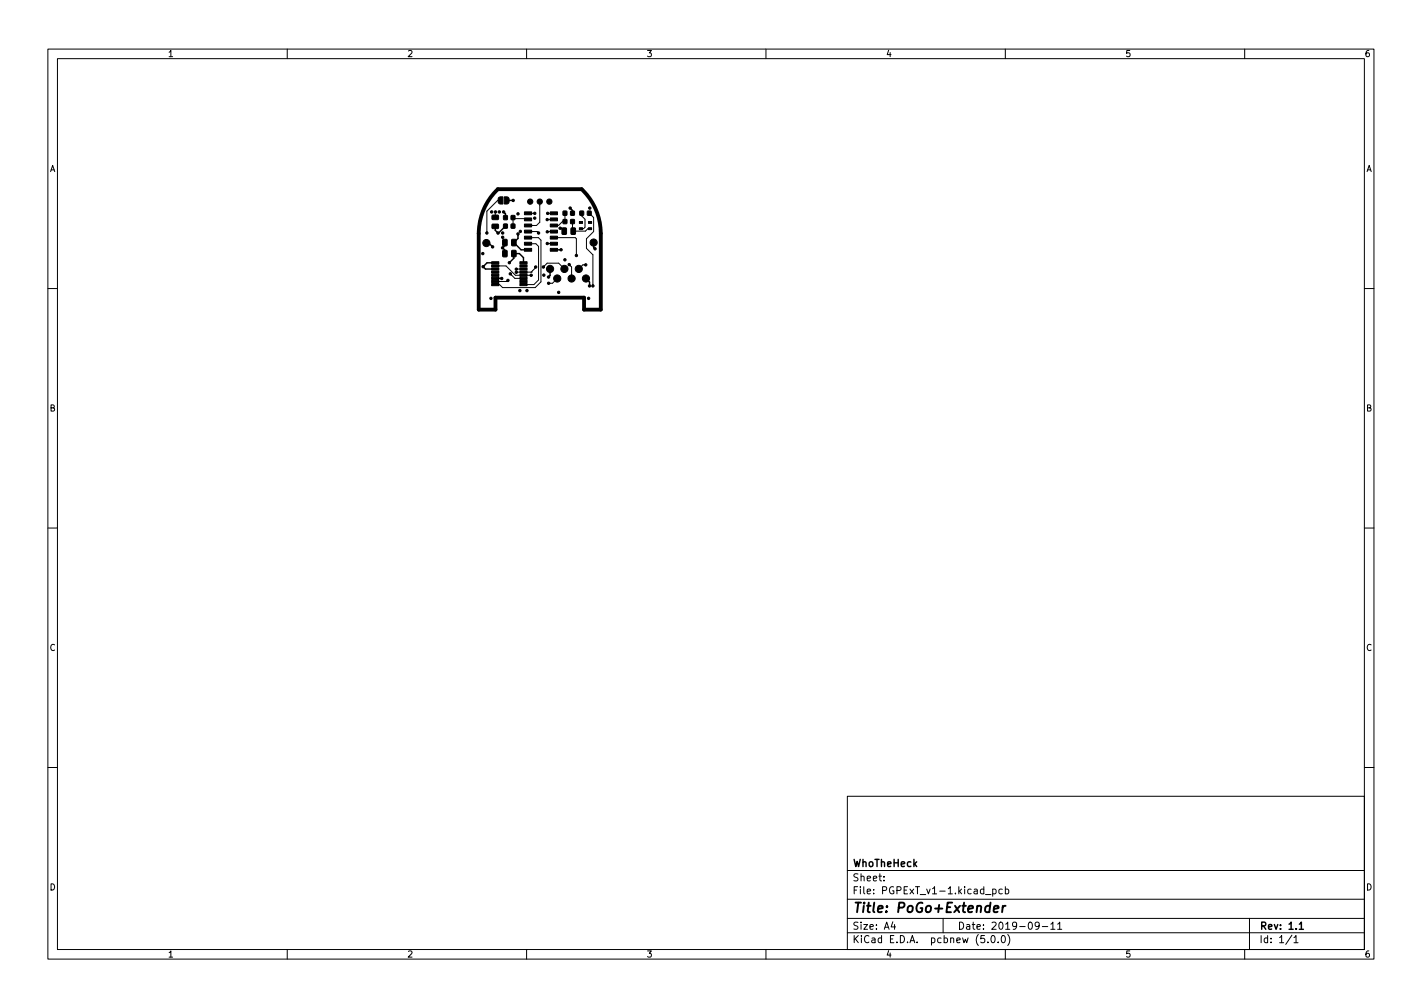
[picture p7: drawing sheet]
<svg xmlns="http://www.w3.org/2000/svg" width="297mm" height="210mm" viewBox="0 0 297 210" stroke-linecap="round" stroke-linejoin="round" font-family="sans-serif">
<defs><g id="words">
<text font-size="2.8" x="178" y="190.6">Title: PoGo+Extender</text>
<g font-size="2.1">
<text x="178" y="184">Sheet:</text>
<text x="178" y="181">WhoTheHeck</text>
<text x="178" y="186.7">File: PGPExT_v1-1.kicad_pcb</text>
<text x="178" y="196.9">KiCad E.D.A. pcbnew (5.0.0)</text>
<text x="178" y="194.1">Size: A4</text>
<text x="200" y="194.1">Date: 2019-09-11</text>
<text x="263" y="194.1">Rev: 1.1</text>
<text x="263" y="196.9">Id: 1/1</text>
</g>
<g font-size="1.8">
<text x="35" y="11.9">1</text>
<text x="85" y="11.9">2</text>
<text x="135" y="11.9">3</text>
<text x="185" y="11.9">4</text>
<text x="235" y="11.9">5</text>
<text x="285" y="11.9">6</text>
<text x="10.3" y="35.9">A</text>
<text x="285.3" y="35.9">A</text>
<text x="10.3" y="85.9">B</text>
<text x="285.3" y="85.9">B</text>
<text x="10.3" y="135.9">C</text>
<text x="285.3" y="135.9">C</text>
<text x="10.3" y="185.9">D</text>
<text x="285.3" y="185.9">D</text>
<text x="35" y="199.9">1</text>
<text x="85" y="199.9">2</text>
<text x="135" y="199.9">3</text>
<text x="185" y="199.9">4</text>
<text x="235" y="199.9">5</text>
<text x="285" y="199.9">6</text>
</g>
</g></defs>
<g fill="none" stroke="#000" stroke-width=".21">
<path d="M10 10.2h277v190.1h-277zM12 12.2h273v186.1h-273zM60 10.2v2M110 10.2v2M160 10.2v2M210 10.2v2M260 10.2v2M103.4 55.5h2.3l2 2h3.2M103.5 44.2v1.2M104.5 41.8h-.5l-2.3 2.3v4.5M106.1 58.5l-.2 .3h-2.5M106.6 57.2l.9 .9h1.9"/>
<path d="M107.8 56.8h.1M107.8 56.8h3.1M109.4 56.2h-1.6M110.3 50.9h1.6l.6 .5v7l-1 1h-2.1M110.3 49.6h2.2l.5 .5v8.7l-1.2 1.2h-6.8l-.6-.6h-1M110.3 48.3h1.9l.3 .3M110.3 45.8l-.2-.2h-2.7l-.2-.2v1.8M110.3 44.5h.1M110.3 44.5h1.4M110.9 56.8h.1M110.9 57.5h.1M111.9 55.7l-1 1.1"/>
<path d="M112.8 42.1v4.3l-.7 .7h-1.8M113.5 55.7l.8-.8h2.4l1.2 1.2M114.3 50.8l1.4 .1M115.7 49.6h4.5l.2 .2v3.5M115.7 48.3l-1.4 .1M115.7 44.5h-1.3M115.7 45.8h-1.4M116.4 58.1l-1 1h-.8M118 44.5v1.8h-.5l-.8 .7-1 .1M118.9 55.2l.5 .5v2.4M119.6 46.3v1.8l.1 .2h2.6l.5-.6h.4M121.4 44.7l.1-.2v.6l.7 .7v1.6l-.3 .3h-.5"/>
<path d="M122.4 55.3h-.6l-.9 .8M123.1 44.5l.9 .9v2.9l-1.5 1.5v2l1.3 1.4v6.5M10 60.2h2M285 60.2h2M10 110.2h2M285 110.2h2M10 160.2h2M177 166.3h108v32h-108zM285 160.2h2M60 198.3v2M110 198.3v2M160 198.3v2"/>
<path d="M177 194.8h108M177 191.8h108M177 187.8h108M177 181.8h108M184.6 183.8v.1M184.6 183v.1M186.5 192.5l-.4 1h1M186.9 193v1M197 191.8v3M205.9 186.8h1.1M206.4 196.7v.1M207.2 195.4l.2-.1a.8 .8 0 0 1 .5 .8 .8 .8 0 0 1-.5 .7 1 1 0 0 1-.2-1.4z"/>
<path d="M207.4 185.7l.4-.1 .3 .3-.2 .7h-.5M207.4 185.6v1.5M208.5 196.7v.1M209.4 195.4l.1-.1a.8 .8 0 0 1 .5 .8 .8 .8 0 0 1-.5 .7 1 1 0 0 1-.1-1.4zM209.4 185.7l-.5-.1-.3 .3 .2 .7h.6M210 198.3v2M210 185.7l.4-.1 .3 .3-.1 .7h-.6M210 185.1v1.5M210.5 195.1a1.72 1.72 0 0 1 0 2.3M217.1 193.2l-.3 .3-.4-.1-.2-.2 .2-.6 .4-.1 .2 .2a.99 .99 0 0 1-.4 1.3h-.2M217.7 193.5h1.2M219.5 193l.4-.5v1.5"/>
<path d="M219.5 194h.9M220.9 193l.5-.5v1.5M220.9 194h.9M260 198.3v2M261 191.8v6.5M269.9 195.3l-1.3 1.9M270.3 195.8l.4-.5v1.5M270.3 196.8h.8"/>
</g>
<g fill="none" stroke="#000" stroke-width=".3">
<path d="M101.6 50.7h.5l.8 .8M103.4 54.9h-1.7l-.8 .8 .5 .5h2M103.5 58.1h1.3M105.2 44.2l.4 .4v.8M105.5 50.6v.7l-.5 .4 .5 .5v.7M105.6 47.2l-1.5 1.5-.6-.6v-.8M105.8 41.8h1.4M106.4 54.8l.9-.9v-1h1.2l.9 .9v1.1M108.2 48.8v1l-.9 .8 1.5 1.6h1.5M114.9 56.1v1.4l-.3 .3M115.7 52.2h1.5M117 47.6h.2l.7 .7"/>
<path d="M117.2 52.1v.1M119.1 43.4l.5 .5v.6M122.4 58.1l.8 .8v.8M124 50.6v1.1l.3 .2M271.4 193l.4-.5v1.5M271.4 194h.9"/>
</g>
<path d="M207.6 189.8l1-.2-.1-.4h-.7l-.3 1 .3 .3 .6-.1M209.5 189.1l-.2 1.4M210.1 189.1l-.4 .1-.3 .3" fill="none" stroke="#000" stroke-width=".4"/>
<path d="M104 39.5h17.5a12.8 12.8 0 0 1 4 9.3v15.8h-3.5v-2.5h-18.5v2.5h-3.5v-15.8a12.8 12.8 0 0 1 4-9.3z" fill="none" stroke="#000" stroke-width=".8"/>
<g fill="#000" stroke="#000" stroke-width=".21">
<path d="M102.8 45l1.2-.1 .1 .8-.2 .2-1-.1-.1-.1zM102.8 46.8h1.2l.1 .8-.2 .1h-1l-.1-.2zM102.7 59.2h1.5v.4h-1.5zM102.7 58.5h1.5v.5h-1.5zM102.7 57.9h1.5v.4h-1.5zM102.7 57.2h1.5v.5h-1.5zM102.7 56.6h1.5v.4h-1.5zM102.7 55.9h1.5v.5h-1.5zM102.7 55.3h1.5v.4h-1.5zM102.7 54.6h1.5v.5h-1.5zM104.2 41.3l.9-.2v1.5h-.7l-.3-.2v-.8zM105 50l.7-.1 .2 .2v1l-.1 .2-.8-.1z"/>
<path d="M105 52.3l.7-.1 .2 .2v1l-.1 .2-.8-.1zM105.2 45h.8l-.1 .9-.7-.1zM105.2 46.8h.8l-.1 .8h-.7zM105.4 41.1h.6l.3 .3v.8l-.2 .4h-.7zM106.8 45h.7v.9l-.7-.1zM106.8 46.8h.7v.8h-.7zM106.9 50l.7-.1 .2 .2v1l-.1 .2-.8-.1zM106.9 52.3l.7-.1 .2 .2v1l-.1 .2-.8-.1zM109.5 51.9h1.6v.6h-1.6zM109.5 50.6h1.6v.6h-1.6zM109.5 49.3h1.6v.6h-1.6zM109.5 48h1.6v.6h-1.6z"/>
<path d="M109.5 46.8h1.6v.6h-1.6zM109.5 45.5h1.6v.6h-1.6zM109.5 44.2h1.6v.6h-1.6zM108.6 54.6h1.5v.5h-1.5zM108.6 55.3h1.5v.4h-1.5zM108.6 55.9h1.5v.5h-1.5zM108.6 56.6h1.5v.4h-1.5zM108.6 57.2h1.5v.5h-1.5zM108.6 57.9h1.5v.4h-1.5zM108.6 58.5h1.5v.5h-1.5zM108.6 59.2h1.5v.4h-1.5zM114.9 44.2h1.6v.6h-1.6z"/>
<path d="M114.9 45.5h1.6v.6h-1.6zM114.9 46.8h1.6v.6h-1.6zM114.9 48h1.6v.6h-1.6zM114.9 49.3h1.6v.6h-1.6zM114.9 50.6h1.6v.6h-1.6zM114.9 51.9h1.6v.6h-1.6zM117.4 47.6l.9 .1-.1 1.2h-.8zM117.6 45.9h.8v.8h-.8zM117.6 44.1h.8v.8h-.8zM119.2 45.9h.8l-.1 .8h-.7zM119.2 44.1h.8l-.1 .8h-.7zM119.3 47.6l.9 .1-.1 1.2h-.8z"/>
<path d="M121 47.5h.7v.4h-.7zM121 46.2h.7v.4h-.7zM121.1 44.1h.8v.8h-.8zM122.7 44.1h.8l-.1 .8h-.7zM122.9 46.2h.7v.4h-.7zM122.9 47.5h.7v.4h-.7z"/>
<circle cx="100.8" cy="52.9" r=".25"/>
<circle cx="100.9" cy="55.7" r=".25"/>
<circle cx="101.6" cy="50.7" r=".75"/>
<circle cx="101.7" cy="48.6" r=".25"/>
<circle cx="102.7" cy="44.2" r=".25"/>
<circle cx="102.9" cy="51.5" r=".25"/>
<circle cx="103.5" cy="44.2" r=".25"/>
<circle cx="104" cy="48.7" r=".25"/>
<circle cx="104.3" cy="44.2" r=".25"/>
<circle cx="104.8" cy="58.1" r=".25"/>
<circle cx="105" cy="51.7" r=".25"/>
<circle cx="105" cy="48.6" r=".25"/>
<circle cx="105" cy="49.5" r=".25"/>
<circle cx="105.2" cy="44.2" r=".25"/>
<circle cx="106.1" cy="58.5" r=".25"/>
<circle cx="106.4" cy="54.8" r=".25"/>
<circle cx="106.6" cy="57.2" r=".25"/>
<circle cx="107.2" cy="41.8" r=".25"/>
<circle cx="107.9" cy="56.2" r=".25"/>
<circle cx="107.9" cy="56.8" r=".25"/>
<circle cx="108.2" cy="44.6" r=".25"/>
<circle cx="108.2" cy="48.8" r=".25"/>
<circle cx="108.7" cy="48.3" r=".25"/>
<circle cx="110.7" cy="42.1" r=".55"/>
<circle cx="110.9" cy="57.5" r=".25"/>
<circle cx="111.7" cy="44.5" r=".25"/>
<circle cx="111.7" cy="45.5" r=".25"/>
<circle cx="111.9" cy="55.7" r=".25"/>
<circle cx="112.5" cy="48.6" r=".25"/>
<circle cx="112.7" cy="42.1" r=".55"/>
<circle cx="113.5" cy="55.7" r=".25"/>
<circle cx="113.6" cy="57.4" r=".25"/>
<circle cx="114.3" cy="45.8" r=".25"/>
<circle cx="114.3" cy="48.4" r=".25"/>
<circle cx="114.3" cy="50.8" r=".25"/>
<circle cx="114.4" cy="44.5" r=".25"/>
<circle cx="114.6" cy="57.8" r=".25"/>
<circle cx="114.6" cy="59.1" r=".25"/>
<circle cx="114.7" cy="42.1" r=".55"/>
<circle cx="114.9" cy="56.1" r=".75"/>
<circle cx="116.4" cy="58.1" r=".75"/>
<circle cx="117" cy="47.6" r=".25"/>
<circle cx="117.2" cy="52.1" r=".25"/>
<circle cx="117.9" cy="56.1" r=".75"/>
<circle cx="118" cy="54.2" r=".25"/>
<circle cx="118.9" cy="55.2" r=".25"/>
<circle cx="119.1" cy="43.4" r=".25"/>
<circle cx="119.4" cy="58.1" r=".75"/>
<circle cx="120.4" cy="53.3" r=".25"/>
<circle cx="120.9" cy="56.1" r=".75"/>
<circle cx="122.4" cy="55.3" r=".25"/>
<circle cx="122.4" cy="58.1" r=".75"/>
<circle cx="123.1" cy="59.7" r=".25"/>
<circle cx="123.2" cy="43.4" r=".25"/>
<circle cx="123.8" cy="59.7" r=".25"/>
<circle cx="124" cy="50.6" r=".75"/>
<circle cx="124.3" cy="51.9" r=".25"/>
<circle cx="102.5" cy="62.3" r=".25"/>
<circle cx="108.6" cy="60.7" r=".25"/>
<circle cx="110.1" cy="60.7" r=".25"/>
<circle cx="116.7" cy="61" r=".25"/>
<circle cx="122.9" cy="62.3" r=".25"/>
</g>
<use href="#words"/>
</svg>
